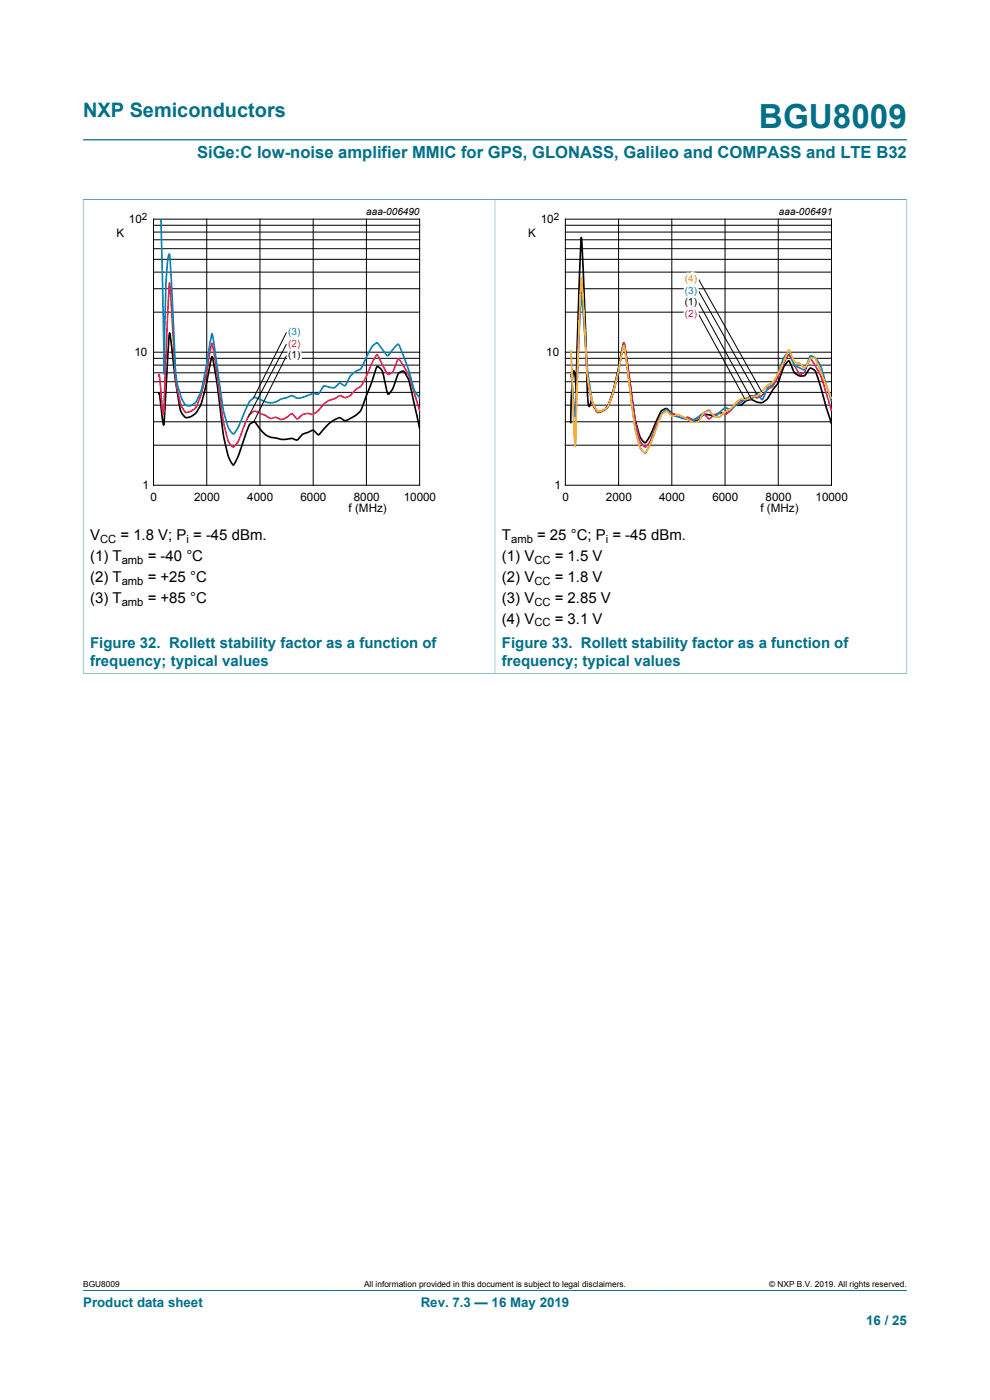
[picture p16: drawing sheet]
<svg xmlns="http://www.w3.org/2000/svg" width="210mm" height="297mm" viewBox="0 0 210 297" stroke-linecap="round" stroke-linejoin="round" font-family="sans-serif">
<defs><g id="words">
<text font-size="7.1" fill="#007088" x="161" y="27.2">BGU8009</text>
<text font-size="4.2" fill="#007088" x="17.6" y="24.8">NXP Semiconductors</text>
<text font-size="3.5" fill="#007088" x="41.8" y="33.5">SiGe:C low-noise amplifier MMIC for GPS, GLONASS, Galileo and COMPASS and LTE B32</text>
<g font-size="3.2">
<text x="19.1" y="114.5">V</text>
<text x="19.1" y="119">(1) T</text>
<text x="25.6" y="114.5">= 1.8 V; P = -45 dBm.</text>
<text x="31.3" y="119">= -40 °C</text>
<text x="106.5" y="114.5">T</text>
<text x="106.5" y="119">(1) V</text>
<text x="113.9" y="114.5">= 25 °C; P = -45 dBm.</text>
<text x="117.7" y="119">= 1.5 V</text>
<text x="19.1" y="123.4">(2) T</text>
<text x="31.3" y="123.4">= +25 °C</text>
<text x="106.5" y="123.4">(2) V</text>
<text x="117.7" y="123.4">= 1.8 V</text>
<text x="19.1" y="127.8">(3) T</text>
<text x="31.3" y="127.8">= +85 °C</text>
<text x="106.5" y="127.8">(3) V</text>
<text x="117.7" y="127.8">= 2.85 V</text>
<text x="106.5" y="132.3">(4) V</text>
<text x="117.7" y="132.3">= 3.1 V</text>
</g>
<g font-size="3.2" fill="#007088">
<text x="19.1" y="137.5">Figure 32. Rollett stability factor as a function of</text>
<text x="106.5" y="137.5">Figure 33. Rollett stability factor as a function of</text>
<text x="19.1" y="141.3">frequency; typical values</text>
<text x="106.5" y="141.3">frequency; typical values</text>
</g>
<g font-size="2.8" fill="#007088">
<text x="17.6" y="277.3">Product data sheet</text>
<text x="89.2" y="277.3">Rev. 7.3 — 16 May 2019</text>
<text x="183.7" y="281">16 / 25</text>
</g>
<g font-size="2.5">
<text x="27.3" y="47.4">10</text>
<text x="114.7" y="47.4">10</text>
<text x="24.7" y="50.4">K</text>
<text x="112.1" y="50.4">K</text>
<text x="28.5" y="75.6">10</text>
<text x="115.9" y="75.6">10</text>
<text x="30.2" y="103.8">1</text>
<text x="31.9" y="106.3">0</text>
<text x="41.2" y="106.3">2000</text>
<text x="52.5" y="106.3">4000</text>
<text x="63.7" y="106.3">6000</text>
<text x="75" y="106.3">8000</text>
<text x="85.6" y="106.3">10000</text>
<text x="117.6" y="103.8">1</text>
<text x="119.3" y="106.3">0</text>
<text x="128.5" y="106.3">2000</text>
<text x="139.8" y="106.3">4000</text>
<text x="151.1" y="106.3">6000</text>
<text x="162.4" y="106.3">8000</text>
<text x="173" y="106.3">10000</text>
<text x="74" y="108.6">f (MHz)</text>
<text x="161.3" y="108.6">f (MHz)</text>
</g>
<g font-size="2.4">
<text x="21.2" y="115.1">CC</text>
<text x="25.8" y="119.6">amb</text>
<text x="39.6" y="115.1">i</text>
<text x="108.4" y="115.1">amb</text>
<text x="113.4" y="119.6">CC</text>
<text x="128.5" y="115.1">i</text>
<text x="25.8" y="124">amb</text>
<text x="113.4" y="124">CC</text>
<text x="25.8" y="128.5">amb</text>
<text x="113.4" y="128.5">CC</text>
<text x="113.4" y="132.9">CC</text>
</g>
<g font-size="2.1">
<text x="30.1" y="46.6">2</text>
<text x="77.7" y="45.7">aaa-006490</text>
<text x="117.5" y="46.6">2</text>
<text x="165.2" y="45.7">aaa-006491</text>
<text x="145.3" y="64.8">(1)</text>
<text x="61.1" y="76">(1)</text>
</g>
<text font-size="2.1" fill="#fcb316" x="145.3" y="59.8">(4)</text>
<g font-size="2.1" fill="#0082c4">
<text x="145.3" y="62.3">(3)</text>
<text x="61.1" y="71.1">(3)</text>
</g>
<g font-size="2.1" fill="#ed1556">
<text x="145.3" y="67.2">(2)</text>
<text x="61.1" y="73.6">(2)</text>
</g>
<g font-size="1.8">
<text x="17.6" y="273.1">BGU8009</text>
<text x="77.2" y="273.1">All information provided in this document is subject to legal disclaimers.</text>
<text x="163.2" y="273.1">© NXP B.V. 2019. All rights reserved.</text>
</g>
</g></defs>
<path d="M17.6 29.7h174.8M17.6 42.3h174.8M17.6 42.3v100.6M105 42.3v100.5M192.4 42.3v100.6M17.6 142.8h174.8M17.6 273.8h174.8" fill="none" stroke="#007088" stroke-width=".21"/>
<g fill="none" stroke="#000" stroke-width=".21">
<path d="M32.6 46.5h56.4v56.4h-56.4zM32.6 57.7h56.4M32.6 55h56.4M32.6 52.8h56.4M32.6 50.9h56.4M32.6 49.2h56.4M32.6 47.8h56.4M43.9 46.5v56.4M55.1 46.5v56.4M66.4 46.5v56.4M77.7 46.5v56.4M119.9 46.5h56.5v56.4h-56.5z"/>
<path d="M119.9 57.7h56.5M119.9 55h56.5M119.9 52.8h56.5M119.9 50.9h56.5M119.9 49.2h56.5M119.9 47.8h56.5M131.2 46.5v56.4M142.5 46.5v56.4M148.2 59.2l13.4 23.9M153.8 46.5v56.4M165.1 46.5v56.4M32.6 79.1h56.4"/>
<path d="M32.6 77.5h56.4M32.6 76h56.4M32.6 74.7h56.4M32.6 66.2h56.4M32.6 61.3h56.4M60.8 70.5l-7.1 14M60.8 73l-8.1 15.4M60.8 75.4l-7.1 14.3M119.9 79.1h56.5M119.9 77.5h56.5M119.9 76h56.5M119.9 74.7h56.5"/>
<path d="M119.9 66.2h56.5M119.9 61.3h56.5M148.2 61.7l12.3 21.8M148.2 64.1l11.2 20.7M148.2 66.6l9.8 18.1M32.6 94.4h56.4M32.6 89.5h56.4M32.6 85.9h56.4M32.6 83.2h56.4M32.6 81h56.4M119.9 94.4h56.5M119.9 89.5h56.5"/>
<path d="M119.9 85.9h56.5M119.9 83.2h56.5M119.9 81h56.5"/>
</g>
<path d="M33.7 83.7v-.2l1 6.7 1.3-19.6 .2 1.6a127 127 0 0 0 2.2 15.1l.2 .5a1.24 1.24 0 0 0 2.1 .5 6.3 6.3 0 0 0 2.5-4.5l1.8-8.2a144.3 144.3 0 0 1 2.4 16.5l.1 .9a14.7 14.7 0 0 0 1.8 5.5l.2 .2a37.8 37.8 0 0 0 3.1-7.8 1.67 1.67 0 0 1 1.4-1.4l.7 .9a4.5 4.5 0 0 0 4.1 2.6 5.4 5.4 0 0 0 3.1 0l.2 .1a.89 .89 0 0 0 1.5-.3 2.75 2.75 0 0 1 1.9-1.2 .88 .88 0 0 1 1.5 .2l.6 .5 2-2.3 1.1-.8a1.46 1.46 0 0 1 2.3 0 1.29 1.29 0 0 0 1.3-.4 4.9 4.9 0 0 0 3.1-4l2.6-7.1a2.18 2.18 0 0 1 1.4 2.1l.4 1.8a2.92 2.92 0 0 0 .6 2 6.6 6.6 0 0 0 1.8-3.5 1.41 1.41 0 0 1 1.4-1.4 9 9 0 0 1 1.8 4.9l1.6 7.4M121.1 89.8l.2-8.4 .4-2.7 .3 1.1 .2 3.4 .6-22.2 .5-10.6 1 23.8a108.1 108.1 0 0 0 .6 11.9l.2 .1 .4-1.4 .8 1.8a1.21 1.21 0 0 0 2.1 .1l.3-.3a50 50 0 0 0 3.3-12.3l.3-1.4 1.1 6.7a73.1 73.1 0 0 0 2.3 13.2l.5 .7 .7 .7a26.1 26.1 0 0 0 2.9-6 1.89 1.89 0 0 1 1.6-1.3 7.7 7.7 0 0 0 3.6 2l1.1 .3a1.64 1.64 0 0 0 2.6-.5 1.42 1.42 0 0 1 1.9-.5l.4 .1a1.79 1.79 0 0 0 1.7-.6l.5 .2a1.38 1.38 0 0 0 1.7-.6l.9-1a1.32 1.32 0 0 1 1.4-.1l.2-.2a2.12 2.12 0 0 1 3.2-.5 2.14 2.14 0 0 0 2.7-1.4l.5-1a7.9 7.9 0 0 0 2.1-4.1l.3-.9 1-1.3 .1-.1 .2 .2 .4 1a2.27 2.27 0 0 0 2.6 2h.2l.5-.6a1.08 1.08 0 0 1 .9-1 1.87 1.87 0 0 1 1.2 1.6l3.1 10.3" fill="none" stroke="#000" stroke-width=".35"/>
<path d="M33.7 79.9l.1-.4 .8 8.3a4.8 4.8 0 0 0 .2-2.5l1.2-25.3 .9 14a42.6 42.6 0 0 0 1.2 10.9l.5 1.5a1.19 1.19 0 0 0 1.3 1.1 3.1 3.1 0 0 0 2.3-2.5 67.3 67.3 0 0 0 2.7-12l.1-.2 1 6.5a94.8 94.8 0 0 0 2.4 14.2l.4 .7 .7 .6a4.9 4.9 0 0 0 1.7-2.8l1.3-3.2a2.14 2.14 0 0 1 1.7-1.5l2.6 1.2a1.49 1.49 0 0 0 1.7 0l.3 .1a1.6 1.6 0 0 0 2.2-.2l.9-.7 1.1 1.2 .3-.1a2.74 2.74 0 0 1 3.1-.9 6.3 6.3 0 0 0 2.3-2.2 3.6 3.6 0 0 1 2.2-1.1l.6-.4a1.29 1.29 0 0 1 1.7 .2 3.4 3.4 0 0 0 2.3-1.8l.5-.3a4.4 4.4 0 0 0 1.7-2.5l1.2-2.7 1.1-1.9 1.5 3a1.53 1.53 0 0 0 1 1.2 1.55 1.55 0 0 0 1.2-1.4l.8-1.9a17.1 17.1 0 0 1 3.5 7.7l1 3.4M121.1 79.9v-.4l.9 8.3a4.8 4.8 0 0 0 .2-2.5l1.1-25.3 .9 14a42.6 42.6 0 0 0 1.3 10.9l.5 1.5a1.19 1.19 0 0 0 1.3 1.1 3.1 3.1 0 0 0 2.2-2.5 67.3 67.3 0 0 0 2.8-12v-.2l1.1 6.5a94.8 94.8 0 0 0 2.3 14.2l.5 .7 .7 .6a4.9 4.9 0 0 0 1.7-2.8l1.2-3.2a2.14 2.14 0 0 1 1.8-1.5l2.6 1.2a1.49 1.49 0 0 0 1.7 0l.2 .1a1.6 1.6 0 0 0 2.3-.2l.9-.7 1.1 1.2 .2-.1a2.74 2.74 0 0 1 3.2-.9 6.3 6.3 0 0 0 2.3-2.2 3.6 3.6 0 0 1 2.2-1.1l.6-.4a1.29 1.29 0 0 1 1.7 .2 3.4 3.4 0 0 0 2.2-1.8l.6-.3a4.4 4.4 0 0 0 1.7-2.5l1.1-2.7 1.1-1.9 1.6 3a1.53 1.53 0 0 0 .9 1.2 1.55 1.55 0 0 0 1.3-1.4l.8-1.9a17.1 17.1 0 0 1 3.5 7.7l1 3.4" fill="none" stroke="#ed1556" stroke-width=".35"/>
<path d="M34.1 46.4l.7 32.9a243.8 243.8 0 0 1 .8-24.6l.4-.8 .9 17.6a61.5 61.5 0 0 0 .9 10.8l.1 .3a6.9 6.9 0 0 0 1.7 3.4 2.37 2.37 0 0 0 2.6-1.9 42.2 42.2 0 0 0 1.9-8.4l.9-4.9 1 6.8a70.6 70.6 0 0 0 2.4 13l.4 .7 .7 .8a13.7 13.7 0 0 0 2.4-4.8l1.2-2.3a1.15 1.15 0 0 1 1.5-.5l.3 .1a3.8 3.8 0 0 0 4.8 0l1.7-.5a1.43 1.43 0 0 1 1.6 .4l1.7-.4a3.7 3.7 0 0 1 2.9-.5l.4-.7a1.42 1.42 0 0 1 .9-1l.7 .2a1.6 1.6 0 0 0 2.2-.7 .9 .9 0 0 1 1.2 .4h.2l.4-.7a5 5 0 0 1 3-2.9l1-2a9.9 9.9 0 0 1 1.8-3.1l.6-.4 .2 .2 2 2.6 1.7-2.1 .6-.4a59.5 59.5 0 0 1 3.6 10.1l.9 1.4M121.1 79.8v-.3l.9 8.9 1.3-25.7 .2 .8a245.2 245.2 0 0 0 1.9 20.1 6.7 6.7 0 0 0 1.3 3.7 2.81 2.81 0 0 0 2.8-2.5 84.8 84.8 0 0 0 2.8-11.4v-.2l1.1 7.5a85.3 85.3 0 0 0 2.3 14.1l.5 .7 .7 .6a34.2 34.2 0 0 0 3-7.3l.3-.8 .6-.7 .6-.4 .2 .1a2.99 2.99 0 0 0 2.6 1.5l1.5 .4a1.97 1.97 0 0 0 2.5-.5l1.3-1a.75 .75 0 0 1 1.3 .1l.7 .9 1.4-1.1a1.08 1.08 0 0 1 1.5-.6l.3 .1a1.68 1.68 0 0 0 1.4-.9 5.6 5.6 0 0 0 2.2-1.4h.2a.98 .98 0 0 0 1.5-.5l.6-.5 1.1 1.3 .8-1.8a2.43 2.43 0 0 1 1.5-1.5l1.2-2.8a8 8 0 0 1 2-3.9l.1-.1 .2 .2 .4 1a3.1 3.1 0 0 0 2.8 2.5l1.2-2.9a2.51 2.51 0 0 1 2 1.8l2.5 7.8" fill="none" stroke="#0082c4" stroke-width=".35"/>
<path d="M121.1 74.5v-.1l.9 20.2 1.3-35.7 .9 14.3a45 45 0 0 0 1.3 11.2l.2 1.1 .8 1.5a1.34 1.34 0 0 0 1.9-.3 4.6 4.6 0 0 0 1.4-2.6l1.1-4.5 1.4-6.4 1.1 7.6a86 86 0 0 0 2.3 14.1 1.71 1.71 0 0 0 1.2 1.1 38.7 38.7 0 0 0 3.3-7.9l.3-.3a.81 .81 0 0 1 1.1-.4 1.59 1.59 0 0 0 1.1 .9 1.92 1.92 0 0 1 2.3 .2l.7 .3a2.37 2.37 0 0 0 2.5 .6l.7-1.2a1.3 1.3 0 0 1 1.7-.8l.4 .3a1.48 1.48 0 0 0 1.9 .6l.9-.9a3.7 3.7 0 0 0 2.3-1.9l.5-.5a1.45 1.45 0 0 1 1.7-.2 3.5 3.5 0 0 1 2.3-.8l.9-.8a6.5 6.5 0 0 1 2.5-2.1 45.6 45.6 0 0 0 3.3-6.8l.8 1.7a1.25 1.25 0 0 0 1.5 1.1l1.1 .9 .5-.7a1.66 1.66 0 0 1 1.2-1.4h.4a2.14 2.14 0 0 1 .8 1.5l2.8 7.2" fill="none" stroke="#fcb316" stroke-width=".35"/>
<use href="#words"/>
</svg>
